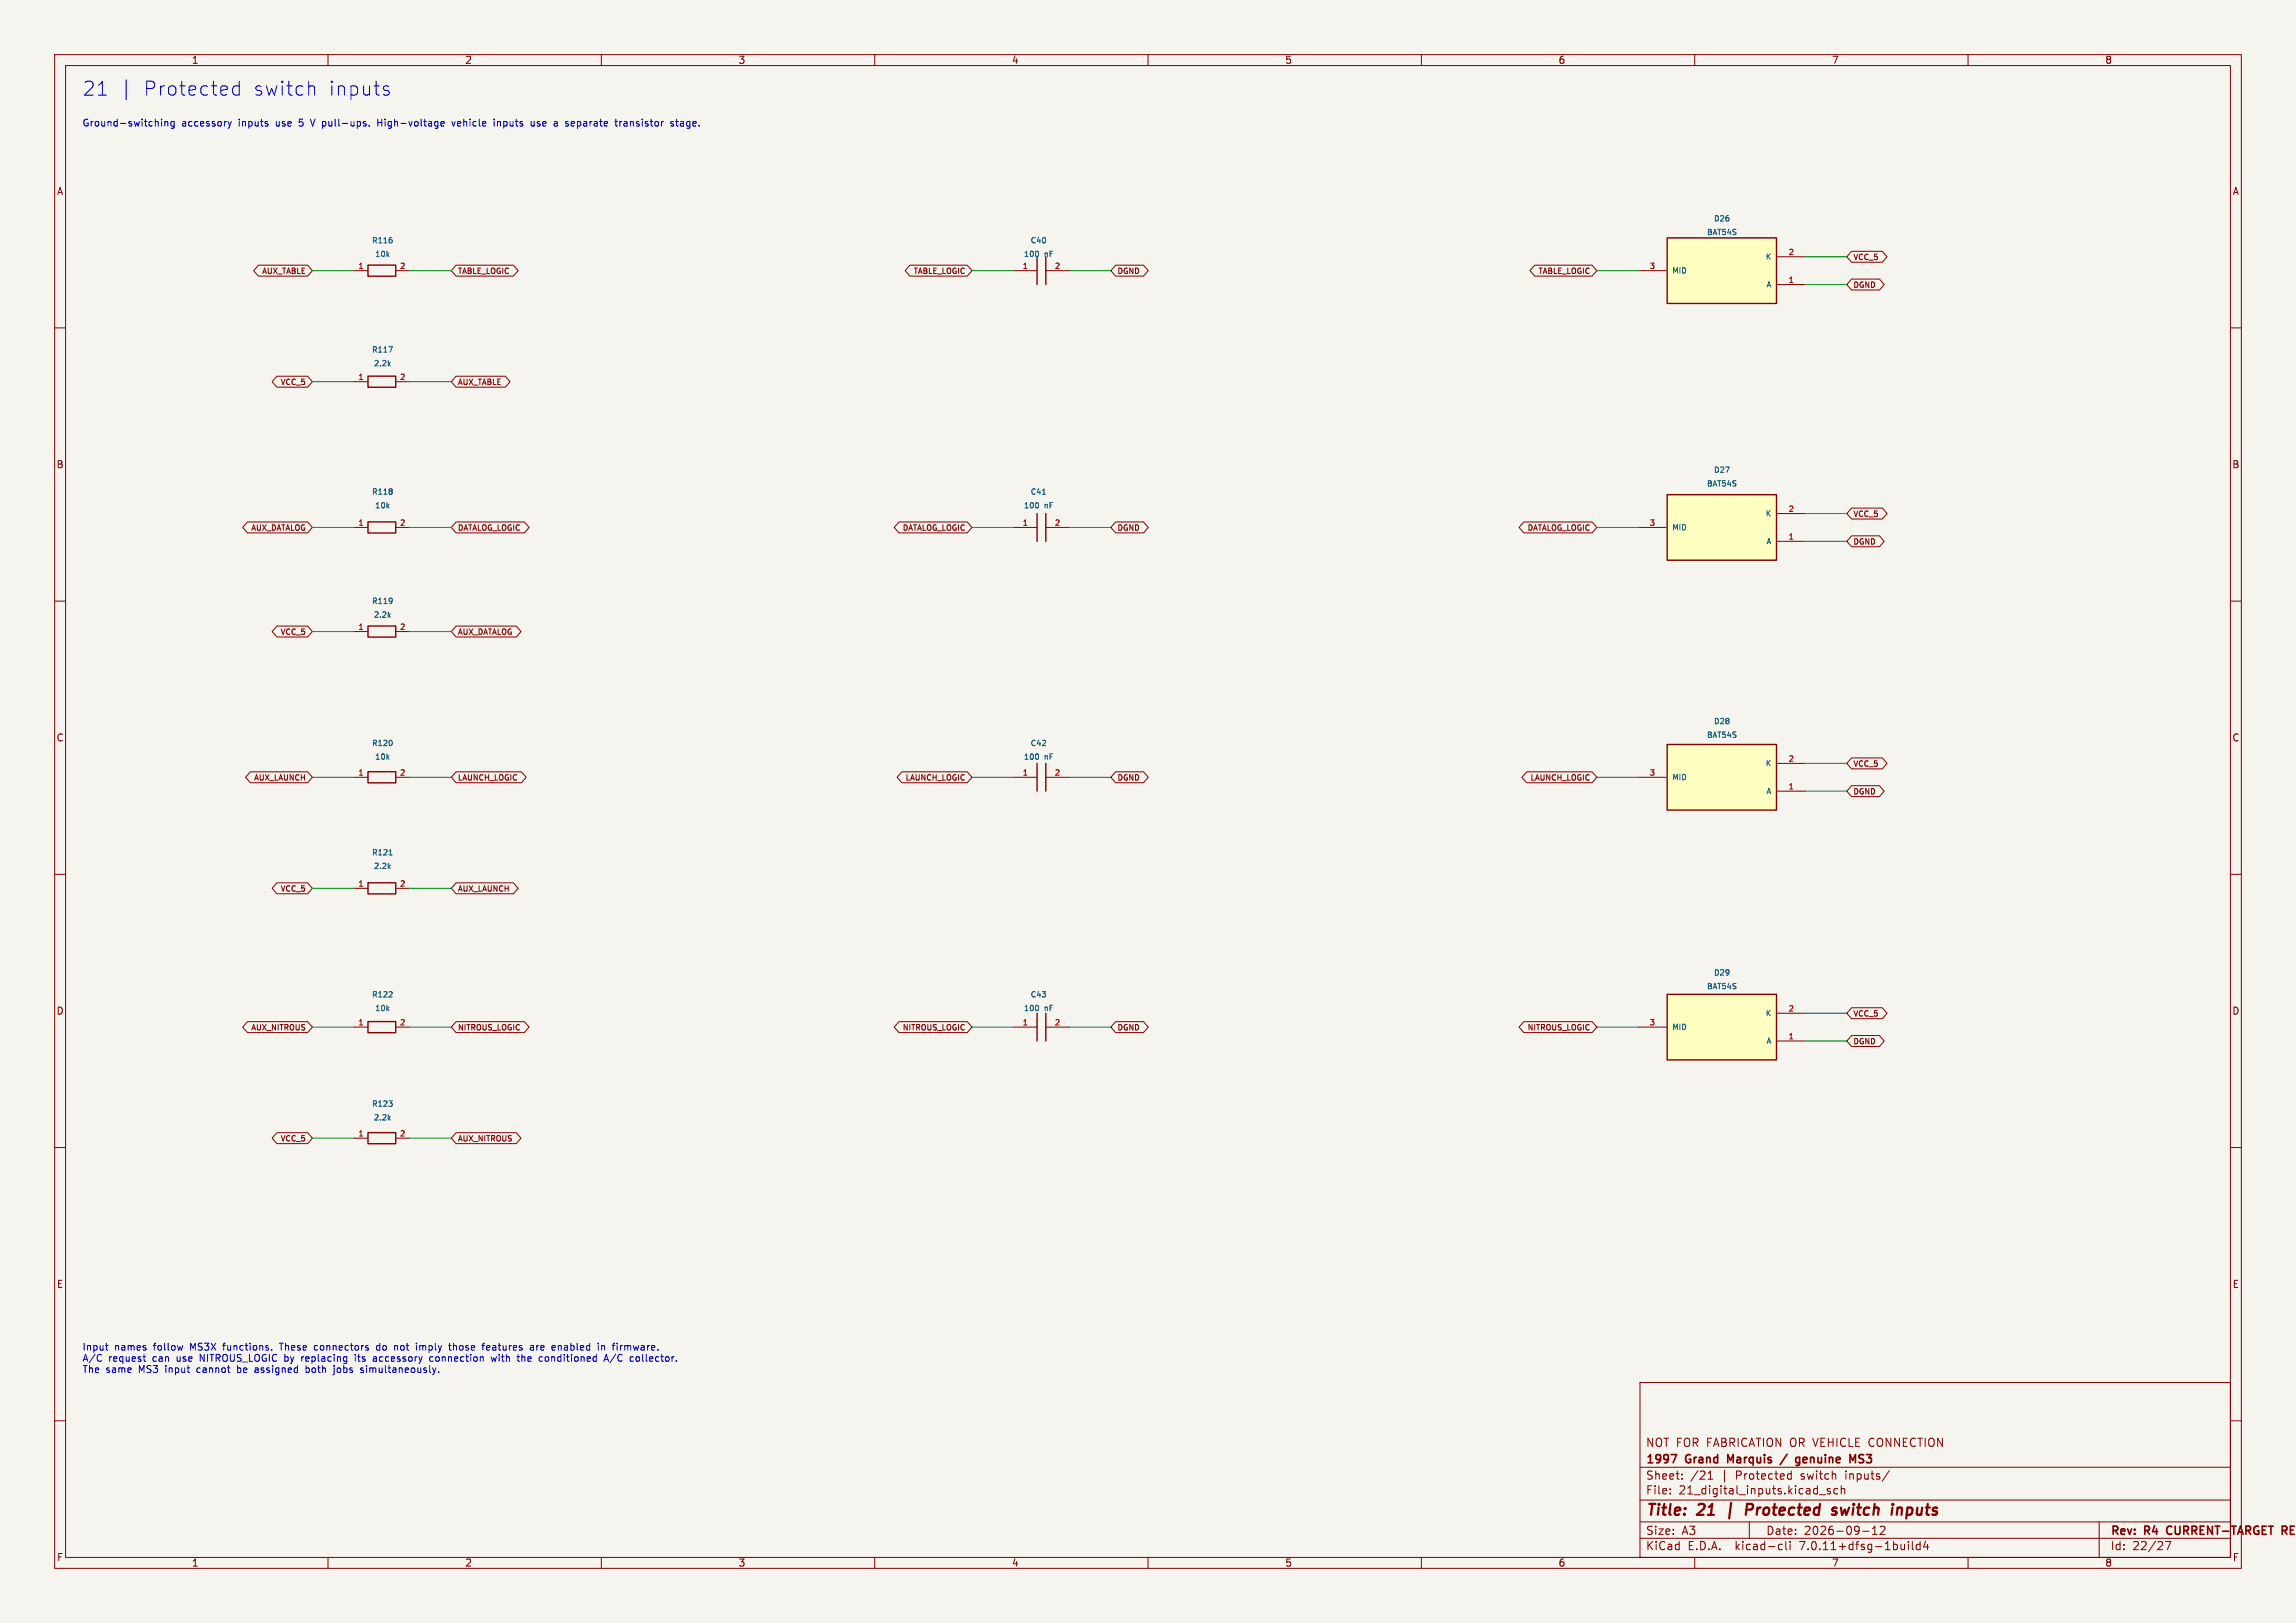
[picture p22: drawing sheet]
<svg xmlns="http://www.w3.org/2000/svg" width="420mm" height="297mm" viewBox="0 0 420 297" stroke-linecap="round" stroke-linejoin="round" font-family="sans-serif">
<defs><g id="words">
<g font-size="3.5" fill="#0000c2">
<text x="15" y="17.7">21</text>
<text x="26" y="17.7">Protected</text>
<text x="46.1" y="17.7">switch</text>
<text x="59.8" y="17.7">inputs</text>
</g>
<g font-size="2.8" fill="#840000">
<text x="301" y="277.9">Title:</text>
<text x="310.6" y="277.9">21</text>
<text x="316.8" y="277.9">|</text>
<text x="321" y="277.9">Protected</text>
<text x="337.6" y="277.9">switch</text>
<text x="349.3" y="277.9">inputs</text>
</g>
<g font-size="2.1" fill="#840000">
<text x="301" y="268.2">1997</text>
<text x="301" y="265">NOT FOR FABRICATION OR VEHICLE CONNECTION</text>
<text x="308.4" y="268.2">Grand</text>
<text x="316.7" y="268.2">Marquis</text>
<text x="330.4" y="268.2">genuine</text>
<text x="340.8" y="268.2">MS3</text>
<text x="301" y="273.7">File:</text>
<text x="301" y="271">Sheet:</text>
<text x="307.1" y="273.7">21_digital_inputs.kicad_sch</text>
<text x="309.2" y="271">/21</text>
<text x="314.9" y="271">|</text>
<text x="317.7" y="271">Protected</text>
<text x="329.7" y="271">switch</text>
<text x="338" y="271">inputs/</text>
<text x="301" y="281.1">Size:</text>
<text x="307.6" y="281.1">A3</text>
<text x="323" y="281.1">Date:</text>
<text x="330" y="281.1">2026-09-12</text>
<text x="386" y="281.3">Rev:</text>
<text x="392.4" y="281.3">R4</text>
<text x="397" y="281.3">CURRENT-TARGET</text>
<text x="418.7" y="281.3">RE</text>
<text x="301" y="283.9">KiCad</text>
<text x="308.7" y="283.9">E.D.A.</text>
<text x="317.6" y="283.9">kicad-cli</text>
<text x="329.5" y="283.9">7.0.11+dfsg-1build4</text>
<text x="386" y="283.9">Id:</text>
<text x="390.1" y="283.9">22/27</text>
</g>
<g font-size="1.8" fill="#840000">
<text x="35" y="11.9">1</text>
<text x="85" y="11.9">2</text>
<text x="135" y="11.9">3</text>
<text x="185" y="11.9">4</text>
<text x="235" y="11.9">5</text>
<text x="285" y="11.9">6</text>
<text x="335" y="11.9">7</text>
<text x="385" y="11.9">8</text>
<text x="10.3" y="35.9">A</text>
<text x="408.3" y="35.9">A</text>
<text x="10.3" y="85.9">B</text>
<text x="408.2" y="85.9">B</text>
<text x="10.3" y="135.9">C</text>
<text x="408.2" y="135.9">C</text>
<text x="10.3" y="185.9">D</text>
<text x="408.2" y="185.9">D</text>
<text x="10.3" y="235.9">E</text>
<text x="408.3" y="235.9">E</text>
<text x="10.3" y="285.9">F</text>
<text x="35" y="286.9">1</text>
<text x="85" y="286.9">2</text>
<text x="135" y="286.9">3</text>
<text x="185" y="286.9">4</text>
<text x="235" y="286.9">5</text>
<text x="285" y="286.9">6</text>
<text x="335" y="286.9">7</text>
<text x="385" y="286.9">8</text>
<text x="408.3" y="285.9">F</text>
</g>
<g font-size="1.8" fill="#0000c2">
<text x="15" y="23.5">Ground-switching</text>
<text x="33.2" y="23.5">accessory</text>
<text x="43.8" y="23.5">inputs</text>
<text x="50.7" y="23.5">use</text>
<text x="55.2" y="23.5">5</text>
<text x="57.6" y="23.5">V pull-ups.</text>
<text x="70.1" y="23.5">High-voltage</text>
<text x="84" y="23.5">vehicle</text>
<text x="91.8" y="23.5">inputs</text>
<text x="98.8" y="23.5">use</text>
<text x="103.2" y="23.5">a</text>
<text x="105.6" y="23.5">separate</text>
<text x="114.9" y="23.5">transistor</text>
<text x="125.2" y="23.5">stage.</text>
<text x="15" y="247.5">Input</text>
<text x="15" y="249.5">A/C</text>
<text x="15" y="251.6">The</text>
<text x="19.4" y="251.6">same</text>
<text x="19.9" y="249.5">request</text>
<text x="20.9" y="247.5">names</text>
<text x="25.5" y="251.6">MS3</text>
<text x="28" y="249.5">can</text>
<text x="28.2" y="247.5">follow</text>
<text x="30.5" y="251.6">input</text>
<text x="32.6" y="249.5">use</text>
<text x="35.1" y="247.5">MS3X</text>
<text x="36.5" y="251.6">cannot</text>
<text x="37" y="249.5">NITROUS_LOGIC by</text>
<text x="41.3" y="247.5">functions.</text>
<text x="44.1" y="251.6">be</text>
<text x="47.5" y="251.6">assigned</text>
<text x="51.9" y="247.5">These</text>
<text x="56" y="249.5">replacing</text>
<text x="57" y="251.6">both</text>
<text x="58.4" y="247.5">connectors</text>
<text x="62.3" y="251.6">jobs</text>
<text x="66" y="249.5">its</text>
<text x="67.4" y="251.6">simultaneously.</text>
<text x="69.5" y="249.5">accessory</text>
<text x="69.9" y="247.5">do</text>
<text x="73.4" y="247.5">not</text>
<text x="77.6" y="247.5">imply</text>
<text x="80.1" y="249.5">connection</text>
<text x="83.9" y="247.5">those</text>
<text x="90.2" y="247.5">features</text>
<text x="91.6" y="249.5">with</text>
<text x="96.6" y="249.5">the</text>
<text x="99.1" y="247.5">are</text>
<text x="100.7" y="249.5">conditioned</text>
<text x="103.3" y="247.5">enabled</text>
<text x="111.9" y="247.5">in</text>
<text x="112.9" y="249.5">A/C</text>
<text x="114.8" y="247.5">firmware.</text>
<text x="117.8" y="249.5">collector.</text>
</g>
<g font-size="1.4" fill="#006464">
<text x="313.4" y="40.7">D26</text>
<text x="67.9" y="44.7">R116</text>
<text x="68.5" y="47.2">10k</text>
<text x="187.2" y="47.2">100</text>
<text x="188.4" y="44.7">C40</text>
<text x="191.1" y="47.2">nF</text>
<text x="312.1" y="43.2">BAT54S</text>
<text x="322.8" y="47.7">K</text>
<text x="305.8" y="50.3">MID</text>
<text x="323" y="52.8">A</text>
<text x="67.9" y="64.7">R117</text>
<text x="68.3" y="67.2">2.2k</text>
<text x="312.1" y="89.2">BAT54S</text>
<text x="313.4" y="86.7">D27</text>
<text x="67.9" y="90.7">R118</text>
<text x="68.5" y="93.2">10k</text>
<text x="187.2" y="93.2">100</text>
<text x="188.4" y="90.7">C41</text>
<text x="191.1" y="93.2">nF</text>
<text x="322.8" y="94.7">K</text>
<text x="305.8" y="97.2">MID</text>
<text x="323" y="99.8">A</text>
<text x="67.9" y="110.7">R119</text>
<text x="68.3" y="113.2">2.2k</text>
<text x="67.9" y="136.7">R120</text>
<text x="188.4" y="136.7">C42</text>
<text x="312.1" y="135.2">BAT54S</text>
<text x="313.4" y="132.7">D28</text>
<text x="68.5" y="139.2">10k</text>
<text x="187.2" y="139.2">100</text>
<text x="191.1" y="139.2">nF</text>
<text x="305.8" y="143">MID</text>
<text x="322.8" y="140.4">K</text>
<text x="323" y="145.5">A</text>
<text x="67.9" y="156.7">R121</text>
<text x="68.3" y="159.2">2.2k</text>
<text x="313.4" y="178.7">D29</text>
<text x="67.9" y="182.7">R122</text>
<text x="68.5" y="185.2">10k</text>
<text x="187.2" y="185.2">100</text>
<text x="188.4" y="182.7">C43</text>
<text x="191.1" y="185.2">nF</text>
<text x="312.1" y="181.2">BAT54S</text>
<text x="305.8" y="188.7">MID</text>
<text x="322.8" y="186.1">K</text>
<text x="323" y="191.2">A</text>
<text x="67.9" y="202.7">R123</text>
<text x="68.3" y="205.2">2.2k</text>
</g>
<g font-size="1.4" fill="#a90000">
<text x="327.1" y="46.7">2</text>
<text x="65.4" y="49.3">1</text>
<text x="73.1" y="49.3">2</text>
<text x="187" y="49.3">1</text>
<text x="192.8" y="49.3">2</text>
<text x="301.7" y="49.3">3</text>
<text x="327.1" y="51.8">1</text>
<text x="65.4" y="69.6">1</text>
<text x="73.1" y="69.6">2</text>
<text x="327.1" y="93.7">2</text>
<text x="65.4" y="96.3">1</text>
<text x="73.1" y="96.3">2</text>
<text x="187" y="96.3">1</text>
<text x="192.8" y="96.3">2</text>
<text x="301.7" y="96.3">3</text>
<text x="327.1" y="98.8">1</text>
<text x="65.4" y="115.3">1</text>
<text x="73.1" y="115.3">2</text>
<text x="65.4" y="142">1</text>
<text x="73.1" y="142">2</text>
<text x="187" y="142">1</text>
<text x="192.8" y="142">2</text>
<text x="301.7" y="142">3</text>
<text x="327.1" y="139.4">2</text>
<text x="327.1" y="144.5">1</text>
<text x="65.4" y="162.3">1</text>
<text x="73.1" y="162.3">2</text>
<text x="327.1" y="185.2">2</text>
<text x="65.4" y="187.7">1</text>
<text x="73.1" y="187.7">2</text>
<text x="187" y="187.7">1</text>
<text x="192.8" y="187.7">2</text>
<text x="301.7" y="187.7">3</text>
<text x="327.1" y="190.2">1</text>
<text x="65.4" y="208">1</text>
<text x="73.1" y="208">2</text>
</g>
<g font-size="1.4" fill="#840000">
<text x="338.9" y="47.8">VCC_5</text>
<text x="47.8" y="50.3">AUX_TABLE</text>
<text x="83.7" y="50.3">TABLE_LOGIC</text>
<text x="167" y="50.3">TABLE_LOGIC</text>
<text x="204.3" y="50.3">DGND</text>
<text x="281.3" y="50.3">TABLE_LOGIC</text>
<text x="338.9" y="52.9">DGND</text>
<text x="51.2" y="70.7">VCC_5</text>
<text x="83.7" y="70.7">AUX_TABLE</text>
<text x="338.9" y="94.8">VCC_5</text>
<text x="45.8" y="97.3">AUX_DATALOG</text>
<text x="83.7" y="97.3">DATALOG_LOGIC</text>
<text x="165" y="97.3">DATALOG_LOGIC</text>
<text x="204.3" y="97.3">DGND</text>
<text x="279.3" y="97.3">DATALOG_LOGIC</text>
<text x="338.9" y="99.9">DGND</text>
<text x="51.2" y="116.4">VCC_5</text>
<text x="83.7" y="116.4">AUX_DATALOG</text>
<text x="46.3" y="143">AUX_LAUNCH</text>
<text x="83.7" y="143">LAUNCH_LOGIC</text>
<text x="165.5" y="143">LAUNCH_LOGIC</text>
<text x="204.3" y="143">DGND</text>
<text x="279.8" y="143">LAUNCH_LOGIC</text>
<text x="338.9" y="140.5">VCC_5</text>
<text x="338.9" y="145.6">DGND</text>
<text x="51.2" y="163.4">VCC_5</text>
<text x="83.7" y="163.4">AUX_LAUNCH</text>
<text x="45.8" y="188.8">AUX_NITROUS</text>
<text x="83.7" y="188.8">NITROUS_LOGIC</text>
<text x="165" y="188.8">NITROUS_LOGIC</text>
<text x="204.3" y="188.8">DGND</text>
<text x="279.3" y="188.8">NITROUS_LOGIC</text>
<text x="338.9" y="191.3">DGND</text>
<text x="338.9" y="186.2">VCC_5</text>
<text x="51.2" y="209.1">VCC_5</text>
<text x="83.7" y="209.1">AUX_NITROUS</text>
</g>
</g></defs>
<path d="M0 0h420v297h-420z" fill="#f5f4ef" stroke="#f5f4ef" stroke-width=".18"/>
<g fill="none" stroke="#840000" stroke-width=".18">
<path d="M10 10h400v277h-400zM12 12h396v273h-396zM60 10v2M110 10v2M160 10v2M210 10v2M260 10v2M310 10v2M360 10v2M10 60h2M47.3 48.5h9l.8 1-.8 1h-9l-.9-1zM64.8 49.5h2.5"/>
<path d="M72.4 49.5h2.5M83.4 48.5h10.5l.9 1-.9 1h-10.5l-.9-1zM166.4 48.5h10.5l.9 1-.9 1h-10.5l-.8-1zM185.4 49.5h4.3M191.3 49.5h4.3M204.1 48.5h5.1l.8 1-.8 1h-5.1l-.9-1zM280.7 48.5h10.5l.9 1-.9 1h-10.5l-.8-1zM299.7 49.5h5.1M325.1 52.1h5.1M325.1 47h5.1M338.7 46h5.6l.9 1-.9 1h-5.6l-.9-1zM338.7 51.1h5.1l.9 1-.9 1h-5.1l-.9-1z"/>
<path d="M408 60h2M50.7 68.8h5.6l.8 1.1-.8 1h-5.6l-.9-1zM64.8 69.9h2.5M72.4 69.9h2.5M83.4 68.8h9l.9 1.1-.9 1h-9l-.9-1zM45.3 95.5h11l.8 1-.8 1h-11l-.9-1zM64.8 96.5h2.5M72.4 96.5h2.5M83.4 95.5h12.5l.9 1-.9 1h-12.5l-.9-1zM164.4 95.5h12.5l.9 1-.9 1h-12.5l-.8-1zM185.4 96.5h4.3M191.3 96.5h4.3"/>
<path d="M204.1 95.5h5.1l.8 1-.8 1h-5.1l-.9-1zM278.7 95.5h12.5l.9 1-.9 1h-12.5l-.8-1zM299.7 96.5h5.1M325.1 99.1h5.1M325.1 94h5.1M338.7 98.1h5.1l.9 1-.9 1h-5.1l-.9-1zM338.7 93h5.6l.9 1-.9 1h-5.6l-.9-1zM10 110h2M50.7 114.6h5.6l.8 1-.8 1h-5.6l-.9-1zM64.8 115.6h2.5M72.4 115.6h2.5M83.4 114.6h11l.9 1-.9 1h-11l-.9-1z"/>
<path d="M408 110h2M325.1 139.7h5.1M338.7 138.7h5.6l.9 1-.9 1h-5.6l-.9-1zM10 160h2M45.8 141.2h10.5l.8 1-.8 1h-10.5l-.9-1zM64.8 142.2h2.5M72.4 142.2h2.5M83.4 141.2h12l.9 1-.9 1h-12l-.9-1zM165 141.2h11.9l.9 1-.9 1h-11.9l-.9-1zM185.4 142.2h4.3M191.3 142.2h4.3M204.1 141.2h5.1l.8 1-.8 1h-5.1l-.9-1z"/>
<path d="M279.3 141.2h11.9l.9 1-.9 1h-11.9l-.9-1zM299.7 142.2h5.1M325.1 144.8h5.1M338.7 143.8h5.1l.9 1-.9 1h-5.1l-.9-1zM408 160h2M50.7 161.6h5.6l.8 1-.8 1h-5.6l-.9-1zM64.8 162.6h2.5M72.4 162.6h2.5M83.4 161.6h10.5l.9 1-.9 1h-10.5l-.9-1zM45.3 187h11l.8 1-.8 1h-11l-.9-1zM64.8 188h2.5M72.4 188h2.5"/>
<path d="M83.4 187h12.5l.9 1-.9 1h-12.5l-.9-1zM164.4 187h12.5l.9 1-.9 1h-12.5l-.8-1zM185.4 188h4.3M191.3 188h4.3M204.1 187h5.1l.8 1-.8 1h-5.1l-.9-1zM278.7 187h12.5l.9 1-.9 1h-12.5l-.8-1zM299.7 188h5.1M325.1 190.5h5.1M325.1 185.4h5.1M338.7 189.5h5.1l.9 1-.9 1h-5.1l-.9-1zM338.7 184.4h5.6l.9 1-.9 1h-5.6l-.9-1zM10 210h2"/>
<path d="M50.7 207.3h5.6l.8 1-.8 1h-5.6l-.9-1zM64.8 208.3h2.5M72.4 208.3h2.5M83.4 207.3h11l.9 1-.9 1h-11l-.9-1zM408 210h2M10 260h2M300 253h108v32h-108zM408 260h2M300 278.5h108M300 274.5h108M300 268.5h108M305.5 273.2v.2"/>
<path d="M305.5 272.5v.1M307.7 270.5v.2M307.7 269.8v.1M312.4 270.7h.9M312.4 269.6l.5-.4v1.5M320 278.5v3M327.1 270.6h.6M327.1 269.8h.6M327.7 269.2v1.5M332.8 273.5h1.1M334.8 272.5l-.4-.1-.2 .2 .1 .2 .5 .2v.3h-.6M336.2 272.5l-.5-.1-.3 .3v.4l.2 .2h.6"/>
<path d="M336.8 272.5l.2-.1 .4 .1v.9M336.8 271.9v1.5M342.5 279.7l.4-.4v1.5M343.9 279.4l.6-.1 .2 .1 .1 .3-.9 1.1h.9M345.6 269.1l-1.3 1.9M384 278.5v6.5M60 285v2M110 285v2M160 285v2M210 285v2M260 285v2M300 281.5h108"/>
<path d="M310 285v2M325.6 282.6l.4 .1M326 283.5l-.4 .1M326.7 282.1v1.3l.2 .2M327.4 282.1v.1M327.4 282.6v1M340.7 280.2h1.2M342.5 280.8h.9M349.1 282.1v.1M349.1 282.6v1M349.8 282.1v1.3l.2 .2M351.2 282.7l-.4-.1-.3 .3v.4l.2 .2h.5"/>
<path d="M351.2 282.1v1.5M352.2 282l-.3 1.1h.9M352.6 282.6v1M360 285v2M396.1 282.1h1l-.7 1.5"/>
</g>
<path d="M305.7 266.2h1l-.7 1.5M316.5 267.3l-.5-1.1v1.5M326.9 266.1l-1.3 1.9M329.2 266.7v1.2l-.3 .3-.4-.1M329.2 266.8l-.4-.1-.3 .3v.4l.1 .2h.6M338.9 267.3l.5-1.1v1.5M340 267.6l.3 .1M340.3 266.2l-.3 .3 .1 .3 .2 .1M396.5 279.5l-.2 .4 .2 .7M418.2 279.4l-.7-.1v1.5M418.2 280l-.7 .1M417.8 280.1l.5 .7" fill="none" stroke="#840000" stroke-width=".3"/>
<path d="M320.3 275.2h-.7l-.3 2M320.4 276.2l-.9 .1M336 276a.49 .49 0 0 0-.8 .3v.1l.5 .1 .3 .3-.4 .4-.5-.1M336.7 275.9l.3 1.3M347.2 276l.2-.1 .5 .1-.1 1.2" fill="none" stroke="#840000" stroke-width=".4"/>
<g fill="none" stroke="#840000" stroke-width=".25">
<path d="M67.3 48.5h5.1v2h-5.1zM189.7 47v5.1M191.3 47v5.1M305 43.5h20v12h-20zM67.3 68.8h5.1v2.1h-5.1zM67.3 95.5h5.1v2h-5.1zM189.7 94v5.1M191.3 94v5.1M305 90.5h20v12h-20zM67.3 114.6h5.1v2h-5.1zM189.7 139.7v5.1M191.3 139.7v5.1"/>
<path d="M305 136.2h20v12h-20zM67.3 141.2h5.1v2.1h-5.1zM67.3 161.5h5.1v2.1h-5.1zM67.3 186.9h5.1v2.1h-5.1zM189.7 185.4v5.1M191.3 185.4v5.1M305 182h20v12h-20zM67.3 207.3h5.1v2h-5.1z"/>
</g>
<g fill="none" stroke="#006464" stroke-width=".18">
<path d="M71.7 43.9v.5M189.9 46.1v.7M71.1 63.5h.7l-.4 1M71.1 66.6l.3 .4M71.4 66.3l-.4 .4M71.7 89.5v.3M71.7 90v.4M189.9 92.1v.7M190.7 90.5h.6M71.1 112.6l.3 .4M71.4 112.3l-.4 .4M71.7 109.5v.7"/>
<path d="M71.7 109.9v.1M71.7 135.6v.7M189.9 138.1v.7M71.1 158.6l.3 .4M71.2 156.5h.5M71.4 158.3l-.4 .4M71.1 182.5h.6M71.7 181.5v.4M189.9 184.1v.7M71.1 201.5h.6l-.3 .3M71.1 204.6l.3 .4M71.4 204.3l-.4 .4"/>
<path d="M71.7 201.9v.5"/>
</g>
<g fill="#ffffc2" stroke="#ffffc2" stroke-width=".18">
<path d="M305 182h20v12h-20z"/>
<path d="M305 136.2h20v12h-20z"/>
<path d="M305 90.5h20v12h-20z"/>
<path d="M305 43.5h20v12h-20z"/>
</g>
<g fill="none" stroke="#0000c2" stroke-width=".18">
<path d="M23.1 14.6v3.6M43.8 14.9v2.5M43.8 15.8l-.8-.1-.4 .5v.7l.2 .4 .2 .1 .8-.1M56.8 15.7l.6 .1 .2 .3v1.3M70.3 16.4l.8 .3 .1 .3-.3 .4-.8-.1M70.3 15.8l.2-.1 .6 .1M29.6 21.8v.1M29.6 22.2v.9M30.2 22.2v.9M30.2 22.3l.1-.1 .3 .1 .1 .8M31.9 22.3l-.4-.1-.3 .3 .2 .5h.5M31.9 22.2v1.1l-.3 .2-.3-.1"/>
<path d="M41.7 22.2l.3 .9M42 23.1l-.3 .4M42.3 22.2l-.3 .9M56.8 21.8l.4 1.3M66.9 22.7v.3M67.5 23v.1M69.1 21.8v1.3M69.1 22.4h.7M80.7 22.6l.6-.1-.1-.2-.4-.1-.1 .2v.6h.5M82.7 22.2l.3 .9 .3-.9M90.4 21.8v.1M90.4 22.2v.9"/>
<path d="M91 22.2v.9M91.4 22.2l-.4 .1M97.2 22.2v.8l.3 .1 .2-.1M97.7 22.2v.9M98.3 23l.1 .1M98.3 22.3v.3M104.7 22.2l.3 .1M105 23l-.3 .1M105.1 22.5l-.6 .1M113.4 22.2v.9M113.7 22.2l-.3 .3M114.5 22.2l-.3 .1"/>
<path d="M114.6 22.6h-.3l-.2 .2 .1 .2 .4 .1M122.7 22.3h.5M122.7 22.6l.5 .1v.2l-.2 .2-.3-.1M123.6 22.2h.5M123.8 21.8v1.1l.3 .2M124.9 22.2l-.4 .1M124.9 22.6h-.3l-.2 .2 .1 .2 .4 .1M18.5 249v.1M19.3 246.2h.5M19.5 247l.3 .1M26.2 248.3h.5M26.3 247.8v1.1l.4 .2"/>
<path d="M33.4 246.2l-.2 .9M43.5 249.9v1.3M43.5 251.1l.1 .1M47.1 250.7h-.3l-.2 .2 .1 .2 .4 .1M49.7 247v.1M51.1 245.8h.7M55.2 248.3v.8M55.6 248.3l-.4 .2M56 249.9v1.3M56.5 251l-.2 .2-.3-.1M58 246.2l-.4 .1-.1 .2 .1 .5 .4 .1M61.1 250.3v1.1l-.2 .2"/>
<path d="M61.7 250.4v.6M65 248.3v.8M65.4 248.3h.5M66.1 250.7l.3 .1 .1 .2-.2 .2h-.2M66.1 250.3l.3 .1M68.3 248.3h.5l.1 .8M68.3 249.1h.6M68.9 248.6l-.6 .1M69.5 246.3l-.4-.1-.2 .3 .1 .5h.5M72.4 246.2l.3 .2v.7M76.8 246.2v.9M77.1 246.2l-.3 .1"/>
<path d="M78.7 248.4v.6l.1 .1h.4M80.2 251v.2M82 246.2h.5M82.3 247l.2 .1M83 245.8v1.3M83.3 246.2l-.3 .1M89.6 246.4l-.2-.2h-.2l-.2 .2 .1 .6h.4M89.6 246.5l-.6 .1M89.8 248.3l.3 .8 .2-.6 .3 .6 .2-.8M95.5 248.4l.3-.1 .2 .2M95.5 247.8v1.3M97 246.3h.5l.1 .8"/>
<path d="M97 247h.6M97.6 246.5l-.6 .1M98.2 246.2v.9M98.6 246.2l-.4 .3M100.2 248.3h-.3l-.2 .2 .1 .5 .1 .1h.3M102.1 246.3l.2-.1 .3 .1 .1 .8M110 246.3l.2-.1 .3 .1 .1 .8M110.5 249.1l.4-1.3 .4 1.3M110.6 248.8h.6M112.6 247.8l-1 1.6M113.7 246.2h.2M116.3 248.5l.3-.2h.3l.1 .2-.1 .6h-.3l-.3-.2"/>
</g>
<g fill="none" stroke="#009600" stroke-width=".18">
<path d="M57.1 49.5h7.7M74.9 49.5h7.6M177.8 49.5h7.6M195.6 49.5h7.6M292.1 49.5h7.6M330.2 52.1h7.6M330.2 47h7.6M57.1 69.9h7.7M74.9 69.9h7.6M57.1 96.5h7.7M74.9 96.5h7.6M177.8 96.5h7.6"/>
<path d="M195.6 96.5h7.6M292.1 96.5h7.6M330.2 94h7.6M330.2 99.1h7.6M57.1 115.6h7.7M74.9 115.6h7.6M330.2 139.7h7.6M57.1 142.2h7.7M74.9 142.2h7.6M177.8 142.2h7.6M195.6 142.2h7.6M292.1 142.2h7.6"/>
<path d="M330.2 144.8h7.6M57.1 162.6h7.7M74.9 162.6h7.6M57.1 188h7.7M74.9 188h7.6M177.8 188h7.6M195.6 188h7.6M292.1 188h7.6M330.2 185.4h7.6M330.2 190.5h7.6M57.1 208.3h7.7M74.9 208.3h7.6"/>
</g>
<use href="#words"/>
</svg>
